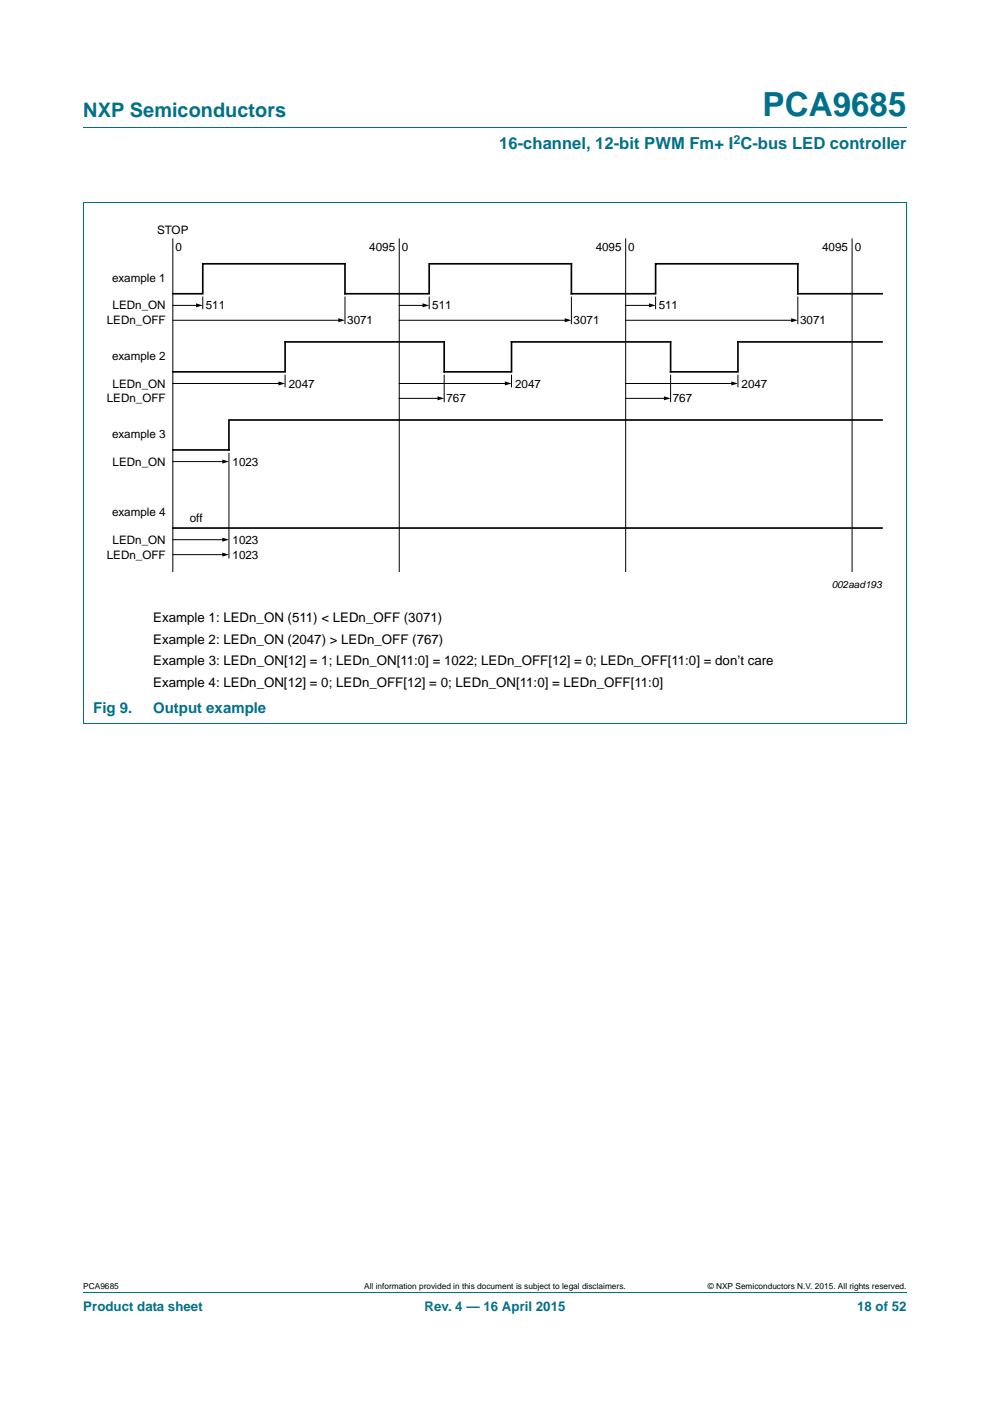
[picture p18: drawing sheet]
<svg xmlns="http://www.w3.org/2000/svg" width="210mm" height="297mm" viewBox="0 0 210 297" stroke-linecap="round" stroke-linejoin="round" font-family="sans-serif">
<defs><g id="words">
<text font-size="7" fill="#00718a" x="161.7" y="24.6">PCA9685</text>
<text font-size="4.2" fill="#00718a" x="17.7" y="24.9">NXP Semiconductors</text>
<text font-size="3.5" fill="#00718a" x="105.9" y="31.6">16-channel, 12-bit PWM Fm+ I C-bus LED controller</text>
<g font-size="3.2" fill="#00718a">
<text x="19.8" y="151.2">Fig 9.</text>
<text x="32.5" y="151.2">Output example</text>
</g>
<g font-size="2.8">
<text x="32.5" y="131.9">Example 1: LEDn_ON (511) &lt; LEDn_OFF (3071)</text>
<text x="32.5" y="136.5">Example 2: LEDn_ON (2047) &gt; LEDn_OFF (767)</text>
<text x="32.5" y="141.1">Example 3: LEDn_ON[12] = 1; LEDn_ON[11:0] = 1022; LEDn_OFF[12] = 0; LEDn_OFF[11:0] = don’t care</text>
<text x="32.5" y="145.6">Example 4: LEDn_ON[12] = 0; LEDn_OFF[12] = 0; LEDn_ON[11:0] = LEDn_OFF[11:0]</text>
</g>
<g font-size="2.8" fill="#00718a">
<text x="17.7" y="277.9">Product data sheet</text>
<text x="90.1" y="277.9">Rev. 4 — 16 April 2015</text>
<text x="181.8" y="277.9">18 of 52</text>
</g>
<text font-size="2.6" fill="#00718a" x="155.6" y="30.5">2</text>
<g font-size="2.5">
<text x="33.3" y="49.6">STOP</text>
<text x="37.2" y="53.1">0</text>
<text x="78.3" y="53.1">4095</text>
<text x="85.2" y="53.1">0</text>
<text x="126.4" y="53.1">4095</text>
<text x="133.3" y="53.1">0</text>
<text x="174.4" y="53.1">4095</text>
<text x="181.3" y="53.1">0</text>
<text x="23.8" y="59.8">example 1</text>
<text x="23.9" y="65.6">LEDn_ON</text>
<text x="43.7" y="65.6">511</text>
<text x="91.7" y="65.6">511</text>
<text x="139.7" y="65.6">511</text>
<text x="22.6" y="68.8">LEDn_OFF</text>
<text x="73.6" y="68.8">3071</text>
<text x="121.7" y="68.8">3071</text>
<text x="169.7" y="68.8">3071</text>
<text x="23.8" y="76.3">example 2</text>
<text x="23.9" y="82.2">LEDn_ON</text>
<text x="61.2" y="82.2">2047</text>
<text x="109.3" y="82.2">2047</text>
<text x="157.3" y="82.2">2047</text>
<text x="22.6" y="85.3">LEDn_OFF</text>
<text x="94.7" y="85.3">767</text>
<text x="142.7" y="85.3">767</text>
<text x="23.8" y="92.9">example 3</text>
<text x="23.9" y="98.7">LEDn_ON</text>
<text x="49.3" y="98.7">1023</text>
<text x="23.8" y="109.5">example 4</text>
<text x="40.2" y="110.6">off</text>
<text x="22.6" y="118.5">LEDn_OFF</text>
<text x="23.9" y="115.3">LEDn_ON</text>
<text x="49.3" y="115.3">1023</text>
<text x="49.3" y="118.4">1023</text>
</g>
<text font-size="2.1" x="176.4" y="124.7">002aad193</text>
<g font-size="1.8">
<text x="17.7" y="273.3">PCA9685</text>
<text x="77.3" y="273.3">All information provided in this document is subject to legal disclaimers.</text>
<text x="150.1" y="273.3">© NXP Semiconductors N.V. 2015. All rights reserved.</text>
</g>
</g></defs>
<path d="M17.7 27h174.6M17.6 42.9h174.7v110.3M17.7 42.9v110.3M17.6 153.3h174.7M17.7 273.9h174.6" fill="none" stroke="#00718a" stroke-width=".21"/>
<path d="M36.7 62.3h6.3v-6.4h30.2v6.4h17.8v-6.4h30.2v6.4h17.9v-6.4h30.1v6.4h17.9M187.1 72.5h-30.6v6.3h-14.3v-6.3h-33.7v6.3h-14.3v-6.3h-33.7v6.3h-23.8M187.1 89h-138.5v6.4h-11.9M36.7 112h150.4" fill="none" stroke="#000" stroke-width=".35"/>
<g fill="none" stroke="#000" stroke-width=".21">
<path d="M36.7 50.7v70.5M84.7 50.7v70.5M132.7 50.7v70.5M180.7 50.7v70.5M36.7 64.8h5.2M36.7 67.9h35.3M43 63v2.5M60.5 79.5v2.5M73.2 63v5.6M84.7 64.8h5.2M84.7 67.9h35.4M91 63v2.5"/>
<path d="M94.2 79.5v5.7M108.5 79.5v2.5M121.2 63v5.6M132.7 64.8h5.2M132.7 67.9h35.4M139.1 63v2.5M142.2 79.5v5.7M156.5 79.5v2.5M169.2 63v5.6M36.7 81.3h22.6M36.7 97.9h10.7M48.6 96.1v22.2"/>
<path d="M84.7 81.3h22.7M84.7 84.5h8.4M132.7 81.3h22.7M132.7 84.5h8.4M36.7 114.4h10.7M36.7 117.6h10.7"/>
</g>
<g fill="#000">
<path d="M41.6 64.3l1.4 .5-1.4 .4zM71.8 67.5l1.4 .4-1.4 .4zM89.6 64.3l1.4 .5-1.4 .4zM119.8 67.5l1.4 .4-1.4 .4zM137.6 64.3l1.5 .5-1.5 .4zM167.8 67.5l1.4 .4-1.4 .4zM47.1 97.4l1.5 .5-1.5 .4zM59.1 80.9l1.4 .4-1.4 .4zM92.8 84l1.4 .5-1.4 .4zM107.1 80.9l1.4 .4-1.4 .4zM140.8 84l1.4 .5-1.4 .4zM155.1 80.9l1.4 .4-1.4 .4z"/>
<path d="M47.1 114l1.5 .4-1.5 .4zM47.1 117.2l1.5 .4-1.5 .4z"/>
</g>
<use href="#words"/>
</svg>
